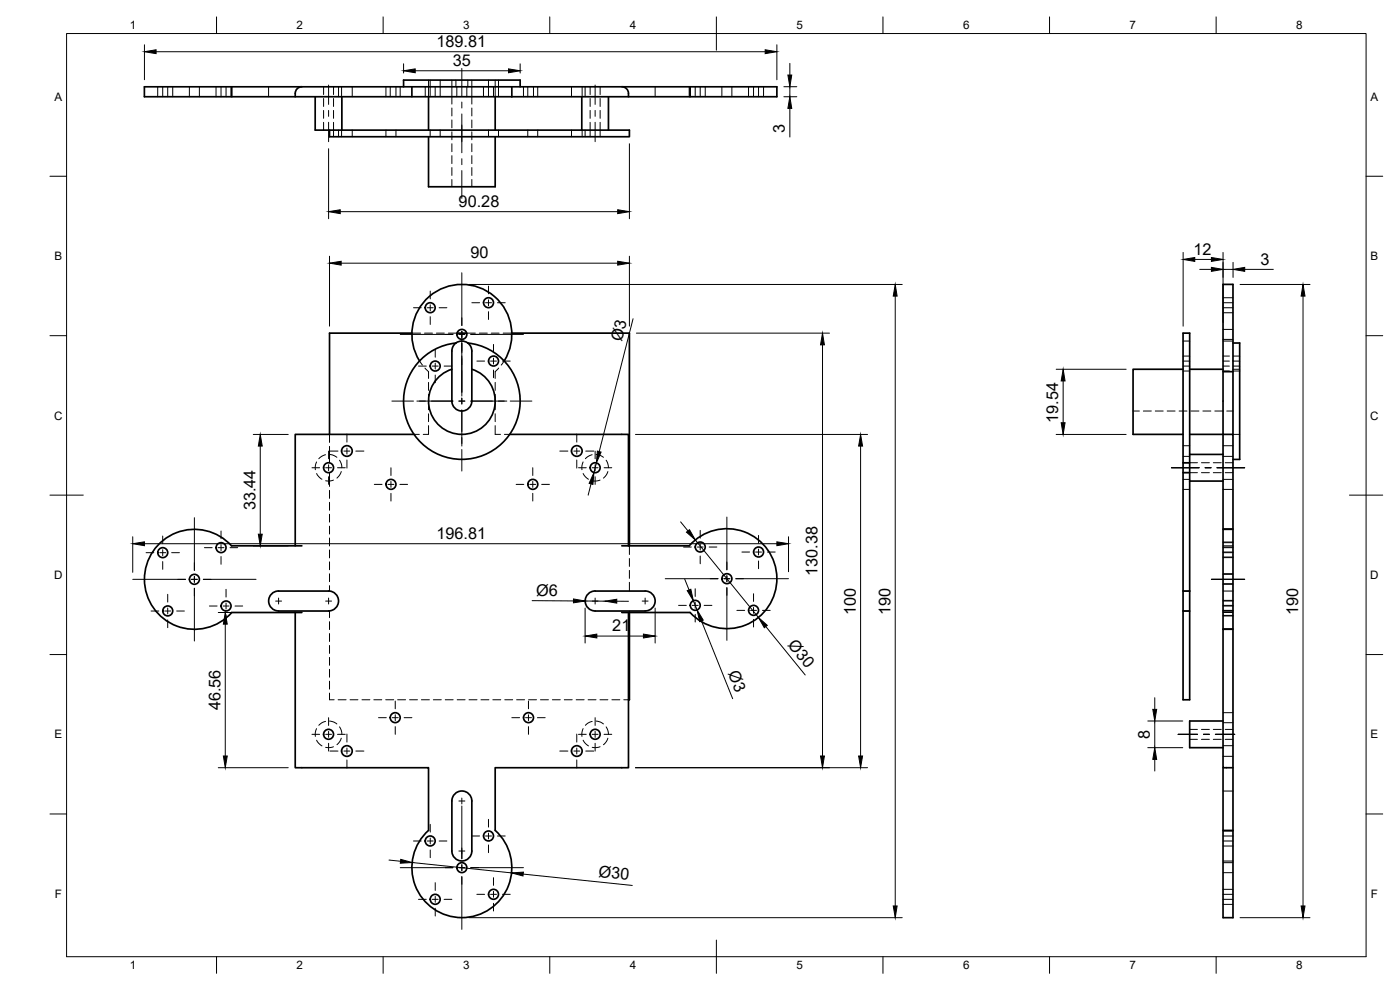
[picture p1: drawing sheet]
<svg xmlns="http://www.w3.org/2000/svg" width="420mm" height="297mm" viewBox="0 0 420 297" stroke-linecap="round" stroke-linejoin="round" font-family="sans-serif">
<defs><g id="words">
<g font-size="4.9">
<text x="131" y="14.1">189.81</text>
<text x="135.9" y="19.8">35</text>
<text x="235.6" y="39.9" transform="rotate(-90 235.6 39.9)">3</text>
<text x="137.6" y="62">90.28</text>
<text x="141.2" y="77.5">90</text>
<text x="358.2" y="76.4">12</text>
<text x="378.2" y="79.4">3</text>
<text x="186.6" y="102.7" transform="rotate(-76 186.6 102.7)">Ø3</text>
<text x="317.6" y="126.8" transform="rotate(-90 317.6 126.8)">19.54</text>
<text x="76.6" y="153.2" transform="rotate(-90 76.6 153.2)">33.44</text>
<text x="131" y="161.7">196.81</text>
<text x="245.4" y="172.8" transform="rotate(-90 245.4 172.8)">130.38</text>
<text x="160.9" y="178.7">Ø6</text>
<text x="256.8" y="184.6" transform="rotate(-90 256.8 184.6)">100</text>
<text x="267.2" y="184.6" transform="rotate(-90 267.2 184.6)">190</text>
<text x="389.6" y="184.6" transform="rotate(-90 389.6 184.6)">190</text>
<text x="183.8" y="189.4">21</text>
<text x="236.3" y="193.5" transform="rotate(51 236.3 193.5)">Ø30</text>
<text x="218.4" y="201.9" transform="rotate(68 218.4 201.9)">Ø3</text>
<text x="66.1" y="213.1" transform="rotate(-90 66.1 213.1)">46.56</text>
<text x="345.1" y="221.7" transform="rotate(-90 345.1 221.7)">8</text>
<text x="179.6" y="263.1" transform="rotate(6 179.6 263.1)">Ø30</text>
</g>
<g font-size="3.5">
<text x="39" y="8.8">1</text>
<text x="89" y="8.8">2</text>
<text x="139" y="8.8">3</text>
<text x="189" y="8.8">4</text>
<text x="239" y="8.8">5</text>
<text x="289" y="8.8">6</text>
<text x="339" y="8.8">7</text>
<text x="389" y="8.8">8</text>
<text x="16.3" y="30.2">A</text>
<text x="411.3" y="30.2">A</text>
<text x="16.3" y="78">B</text>
<text x="411.3" y="78">B</text>
<text x="16.2" y="125.9">C</text>
<text x="411.2" y="125.9">C</text>
<text x="16.2" y="173.7">D</text>
<text x="411.2" y="173.7">D</text>
<text x="16.3" y="221.6">E</text>
<text x="411.3" y="221.6">E</text>
<text x="16.4" y="269.4">F</text>
<text x="411.4" y="269.4">F</text>
<text x="39" y="290.8">1</text>
<text x="89" y="290.8">2</text>
<text x="139" y="290.8">3</text>
<text x="189" y="290.8">4</text>
<text x="239" y="290.8">5</text>
<text x="289" y="290.8">6</text>
<text x="339" y="290.8">7</text>
<text x="389" y="290.8">8</text>
</g>
</g></defs>
<!-- layer: Visible -->
<g fill="none" stroke="#000" stroke-width=".51">
<path d="M69.6 26v3M88.6 28v1M90.6 26a2 2 0 0 0-2 2M94.6 29v10h8M98.9 39v2h90v-2h-6.3M102.6 39h72M102.6 29v10M121.1 26v-2h35v2M123.6 26v3M128.6 29v10M148.6 29v10M153.6 29h-110.3v-3h189.9v3h-44.6"/>
<path d="M153.6 26v3M174.6 39h8M174.6 29v10M182.6 29v10M186.6 26a2 2 0 0 1 2 2M188.6 28v1h-35M207.1 26v3M128.6 41v15h20v-15M123.6 100h-24.7v30.3M137.2 100h2.9M153.6 100h35.3v63.8M136.8 102.9a17.5 17.5 0 0 0-13 26.7 17.5 17.5 0 0 0 29.7 0 17.5 17.5 0 0 0-13.1-26.7"/>
<path d="M140.4 102.9l-1-.5-1.1-.1-1.5 .6M140.4 102.9l.9 1.1 .3 1.3v15a3 3 0 0 1-3 3 3 3 0 0 1-3-3v-15l.3-1.3 .9-1.1M141.6 110.8a10 10 0 0 1 5.1 15.4 10 10 0 0 1-16.2 0 10 10 0 0 1 5.1-15.4M151.3 108.3a15 15 0 0 0-12.7-23 15 15 0 0 0-12.7 23M355 110.8h-15v19.5h15M357 110.8h10.1M367.1 111.5h2.9M370 102.9h2v34.9h-2M124.2 130.3h-35.6v33.5M153 130.3h35.6v33.5M355 138.9h2M357 130.3h13v145h-2.9v-45"/>
<path d="M357 136.3v-36.3h-2v77.3M357 136.3v8M357 136.3h10.1M370 130.3v-45h-2.9v103.5M355 141.8h2M357 144.3v33M357 144.3h10.1M367.1 158.8h2.9M83.6 177.3h15M90.6 163.8h-21.1a15 15 0 0 0-21.6-.7 15 15 0 0 0 .1 21.6 15 15 0 0 0 21.6-.9h21M98.6 177.3a3 3 0 0 1 3 3 3 3 0 0 1-3 3h-15a3 3 0 0 1-3-3 3 3 0 0 1 3-3M178.6 177.3h15"/>
<path d="M178.6 177.3a3 3 0 0 0-3 3 3 3 0 0 0 3 3M186.6 163.8h20.3a15 15 0 0 1 21.5-1.1 15 15 0 0 1 .3 21.6 15 15 0 0 1-21.6-.5h-20.5M193.6 177.3a3 3 0 0 1 3 3 3 3 0 0 1-3 3h-15M357 177.3v32.7h-2v-26.7M357 177.3h-2v6h2M88.6 183.8v46.5h40v18.9a15 15 0 0 0-.8 21.5 15 15 0 0 0 21.6 0 15 15 0 0 0-.8-21.6v-18.8h40v-46.5M188.9 183.8v26.2h-.3M367.1 188.8v41.5h2.9M367.1 188.8h2.9M367.1 216.3h-10.1v8h10.1M136.7 238a2.99 2.99 0 0 1 3.2-.4 2.99 2.99 0 0 1 1.7 2.7v15a3 3 0 0 1-3 3 3 3 0 0 1-3-3v-15a2.99 2.99 0 0 1 1.1-2.3zM367.1 249.2h2.9"/>
<circle cx="129.1" cy="92.3" r="1.49"/>
<circle cx="146.6" cy="90.8" r="1.49"/>
<circle cx="130.6" cy="109.8" r="1.49"/>
<circle cx="138.6" cy="100.3" r="1.49"/>
<circle cx="148.1" cy="108.3" r="1.49"/>
<circle cx="104.1" cy="135.3" r="1.6"/>
<circle cx="173.1" cy="135.3" r="1.6"/>
<circle cx="98.6" cy="140.3" r="1.49"/>
<circle cx="117.3" cy="145.3" r="1.49"/>
<circle cx="159.9" cy="145.3" r="1.49"/>
<circle cx="178.6" cy="140.3" r="1.49"/>
<circle cx="48.8" cy="165.8" r="1.49"/>
<circle cx="58.3" cy="173.8" r="1.49"/>
<circle cx="66.3" cy="164.3" r="1.49"/>
<circle cx="210.2" cy="164.1" r="1.49"/>
<circle cx="218.2" cy="173.6" r="1.49"/>
<circle cx="227.7" cy="165.6" r="1.49"/>
<circle cx="50.3" cy="183.3" r="1.49"/>
<circle cx="67.8" cy="181.8" r="1.49"/>
<circle cx="208.7" cy="181.6" r="1.49"/>
<circle cx="226.2" cy="183.1" r="1.49"/>
<circle cx="118.6" cy="215.3" r="1.49"/>
<circle cx="158.6" cy="215.3" r="1.49"/>
<circle cx="98.6" cy="220.3" r="1.49"/>
<circle cx="104.1" cy="225.3" r="1.6"/>
<circle cx="173.1" cy="225.3" r="1.6"/>
<circle cx="178.6" cy="220.3" r="1.49"/>
<circle cx="129.1" cy="252.3" r="1.49"/>
<circle cx="146.6" cy="250.8" r="1.49"/>
<circle cx="130.6" cy="269.8" r="1.49"/>
<circle cx="138.6" cy="260.3" r="1.49"/>
<circle cx="148.1" cy="268.3" r="1.49"/>
</g>
<!-- layer: Hidden -->
<g fill="none" stroke="#000" stroke-width=".3">
<path d="M47.3 26v3M48.8 26v3M50.3 26v3M51.8 26v3M56.8 26v3M59.8 26v3M64.8 26v3M66.3 26v3M67.8 26v3M69.3 26v3M69.5 26v3M80.6 26v3"/>
<path d="M97.1 26v2.4M97.1 29.6v2.3M97.1 33.1v2.4M97.1 36.7v2.3M100.1 26v2.4M100.1 29.6v2.3M100.1 33.1v2.4M100.1 36.7v4.3M101.6 26v3M101.6 39v2M102.5 26v3M102.5 39v2"/>
<path d="M105.7 26v3M105.7 39v2M115.8 26v3M115.8 39v2M117.1 26v3M118.8 26v3M118.8 39v2M120.1 26v3M127.6 26v3M128.6 24v5M129.1 24v5M129.1 39v2"/>
<path d="M130.6 26v3M132.1 24v5M132.1 39v2M135.6 24v7.2M135.6 32.4v2.4M135.6 36v2.4M135.6 39.5v2.4M136.8 24v2M137.1 26v3M140.1 26v3M140.4 24v2M141.6 24v7.2"/>
<path d="M141.6 32.4v2.4M141.6 36v2.4M141.6 39.5v2.4M145.1 26v3M146.6 24v5M146.6 39v2M148.1 26v3M148.6 24v5M149.6 24v5M149.6 39v2M157.1 26v3M158.4 26v3"/>
<path d="M158.4 39v2M160.1 26v3M161.4 26v3M161.4 39v2M171.5 26v3M171.5 39v2M174.7 26v3M174.7 39v2M175.6 26v3M175.6 39v2M177.1 26v2.4M177.1 29.6v2.3"/>
<path d="M177.1 33.1v2.4M177.1 36.7v4.3M180.1 26v2.4M180.1 29.6v2.3M180.1 33.1v2.4M180.1 36.7v4.3M196.6 26v3M206.8 26v3M207.2 26v3M208.6 26v3M210.1 26v3M211.6 26v3"/>
<path d="M216.6 26v3M219.6 26v3M224.6 26v3M226.1 26v3M227.6 26v3M229.2 26v3M135.6 43.1v2.4M135.6 46.7v2.4M135.6 50.3v2.3M135.6 53.9v2.1M141.6 43.1v2.4M141.6 46.7v2.4"/>
<path d="M141.6 50.3v2.3M141.6 53.9v2.1M123.6 100h2.6M127.4 100h2.4M131 100h2.3M134.6 100h2.6M140.1 100h2.6M143.8 100h2.4M147.4 100h2.4M151 100h2.6M367.1 92.3h2.9M367.1 89.3h2.9"/>
<path d="M367.1 93.8h2.9M367.1 90.8h2.9M367.1 98.8h2.9M125.9 108.3l.9 1.2M127.5 110.4l1.1 1.1v2M128.6 114.7v2.4M128.6 118.3v4.6M148.6 114.7v2.4M148.6 118.3v4.6M149.7 110.4l-1.1 1.1v2M151.3 108.3l-.9 1.2M355 109.8h2"/>
<path d="M355 106.8h2M355 111.3h2M355 108.3h2M355 102.3h2M367.1 109.8h1.9M367.1 106.8h1.9M367.1 111.3h1.9M367.1 108.3h1.9M367.1 102.3h2.9M367.1 101.8h2.9M370 110.8h2M370.1 109.8h1.9"/>
<path d="M370.1 106.8h1.9M370.1 111.3h1.9M370.1 108.3h1.9M95 138.6l-.4 1.2 .1 1.1M97.7 136.4l-1.3 .6-.7 .6M98.9 136.4l.8 .1 1.4 .7M98.9 130.3v2.4M98.9 133.9v5M101.9 138.1l.5 1.1 .2 1.1M124.2 130.3h1.6M128.6 127.7v2.6h-1.6M128.6 124.1v2.4"/>
<path d="M148.6 127.7v2.6h1.6M148.6 124.1v2.4M151.4 130.3h1.6M175 138.6l-.4 1.2v1.1M177.7 136.4l-1.3 .6-.7 .6M178.9 136.4l1.4 .3 .8 .5M181.9 138.1l.5 1.1 .2 1.1M340 123.3h1.9M343.1 123.3h2.4M346.7 123.3h2.4M350.3 123.3h2.4M353.9 123.3h2.3"/>
<path d="M355 136.9h2M355 133.7h2M355 138.8h4.4M357.4 123.3h2.4M360.6 138.8h2.3M361 123.3h2.4M364.1 138.8h2.4M364.6 123.3h2.3M367.1 136.9h2.9M367.1 133.7h2.9M367.7 138.8h2.3M368.2 123.3h1.8"/>
<path d="M370 130.3h2M95 142.1l.6 .8 1 .9M98.9 141.8v4.2M98.9 147.1v2.4M98.9 150.7v2.4M98.9 154.3v2.4M98.9 157.9v2.3M100.1 144l-.9 .3-1.5-.1M102.4 141.5l-.4 1-.9 1M175 142.1l.6 .8 1 .9M180.1 144l-.9 .3-1.5-.1M182.4 141.5l-.4 1-.9 1"/>
<path d="M355 146.8h2M355 143.8h2M355 141.8h4.4M360.6 141.8h2.3M364.1 141.8h2.4M367.1 146.8h2.9M367.1 143.8h2.9M367.1 158.6h2.9M367.7 141.8h2.3M98.9 161.4v2.4M98.9 165v2.4M98.9 168.6v2.3"/>
<path d="M98.9 172.2v2.3M98.9 175.7v1.6M188.9 163.8v2.6M188.9 167.6v2.4M188.9 171.1v2.4M188.9 174.7v2.6M355 177.3h2M367.1 177.3h2.9M367.1 163.8h2.9M367.1 165.8h2.9M367.1 162.8h2.9M367.1 167.3h2.9"/>
<path d="M367.1 164.3h2.9M367.1 167.1h2.9M367.1 164.1h2.9M367.1 165.6h2.9M367.1 162.6h2.9M367.1 175.3h2.9M367.1 172.3h2.9M367.1 175.1h2.9M367.1 172.1h2.9M98.9 183.3v2M98.9 186.5v2.4M98.9 190.1v2.4"/>
<path d="M98.9 193.7v2.4M98.9 197.2v2.4M188.9 183.3v.5M355 183.3h2M367.1 183.3h2.9M367.1 183.8h2.9M367.1 180.3h2.9M367.1 184.8h2.9M367.1 181.8h2.9M367.1 184.6h2.9M367.1 181.6h2.9M367.1 183.1h2.9"/>
<path d="M367.1 180.1h2.9M367.1 188.6h2.9M95 218.6l-.4 1.2 .1 1.1M97.7 216.5l-1.3 .5-.7 .6M98.9 216.4l1.4 .3 .8 .5M98.9 200.8v2.4M98.9 204.4v2.4M98.9 207.9v2.1h1.4M101.5 210h2.4M101.9 218.1l.5 1.1 .2 1.1M105.1 210h2.3M108.6 210h2.4"/>
<path d="M112.2 210h2.4M115.8 210h2.4M119.3 210h2.4M122.9 210h2.4M126.5 210h2.4M130 210h2.4M133.6 210h2.4M137.2 210h2.4M140.8 210h2.4M144.3 210h2.4M147.9 210h2.4M151.5 210h2.4"/>
<path d="M155 210h2.4M158.6 210h2.4M162.2 210h2.4M165.8 210h2.3M169.4 210h2.3M172.9 210h2.4M175 218.6l-.4 1.2v1.1M176.5 210h2.4M177.7 216.5l-1.3 .5-.7 .6M178.9 216.4l1.4 .3 .8 .5M180.1 210h2.3M181.9 218.1l.5 1.1 .2 1.1"/>
<path d="M183.6 210h2.4M187.2 210h1.4M357 218.8h2.4M360.6 218.8h2.3M364.1 218.8h2.4M367.1 216.8h2.9M367.1 213.8h2.9M367.7 218.8h2.3M95 222.1l.6 .9 1 .8M100.1 224.1l-1.5 .2-.9-.1M102.4 221.5l-.4 1-.9 .9M175 222.1l.6 .9 1 .8"/>
<path d="M180.1 224.1l-1.5 .2-.9-.1M182.4 221.5l-.4 1-.9 .9M357 221.8h2.4M360.6 221.8h2.3M364.1 221.8h2.4M367.1 237.3h2.9M367.1 226.9h2.9M367.1 223.7h2.9M367.7 221.8h2.3M367.1 252.3h2.9M367.1 249.4h2.9M367.1 253.8h2.9"/>
<path d="M367.1 250.8h2.9M367.1 258.3h2.9M367.1 258.8h2.9M367.1 269.8h2.9M367.1 266.8h2.9M367.1 271.3h2.9M367.1 268.3h2.9M367.1 261.8h2.9"/>
</g>
<!-- layer: BORDER -->
<g fill="none" stroke="#000" stroke-width=".3">
<path d="M20 10.1h390v276.9h-390zM65 5.1v5M115 5.1v5M165 5.1v5M215 5.1v10M265 5.1v5M315 5.1v5M365 5.1v5M15 52.9h5M410 52.9h5M15 100.7h5M410 100.7h5"/>
<path d="M15 148.6h10M405 148.6h10M15 196.4h5M410 196.4h5M15 244.2h5M410 244.2h5M65 287v5M115 287v5M165 287v5M215 282.1v9.9M265 287v5M315 287v5"/>
<path d="M365 287v5"/>
</g>
<!-- layer: Smart Centers -->
<g fill="none" stroke="#000" stroke-width=".3">
<path d="M98.6 25.5v5.8M98.6 33.1v1.8M98.6 36.7v5.8M138.6 20.5v8.3M138.6 30.6v1.8M138.6 34.2v11.6M178.6 25.5v5.8M178.6 33.1v1.8M178.6 36.7v5.8M138.6 47.6v1.8M138.6 51.2v8.3M124.1 92.3h2.3"/>
<path d="M128.2 92.3h1.8M129.1 87.3v2.4M129.1 91.4v1.8M129.1 95v2.4M131.8 92.3h2.3M138.6 81.8v15.9M138.6 99.3v19.5M141.6 90.8h2.3M145.7 90.8h1.8M146.6 85.8v2.4M146.6 89.9v1.8M146.6 93.5v2.3"/>
<path d="M149.3 90.8h2.3M120.1 100.3h15.8M125.6 109.8h2.3M129.7 109.8h1.8M130.6 104.8v2.4M130.6 109v1.7M130.6 112.5v2.3M133.3 109.8h2.3M137.7 100.3h1.8M138.6 119.5v1.7M141.3 100.3h15.8M143.1 108.3h2.3"/>
<path d="M147.2 108.3h1.8M148.1 103.3v2.4M148.1 107.4v1.8M148.1 111v2.3M150.8 108.3h2.3M98.6 135.3v2.4M98.6 139.5v1.7M99 135.3h2.4M103.2 135.3h1.8M104.1 130.2v2.5M104.1 134.5v1.7M104.1 138v2.4"/>
<path d="M106.8 135.3h2.4M117.6 120.3h6.5M125.1 120.3h10.8M137.7 120.3h1.8M138.6 123v10.8M138.6 134.9v6.4M141.3 120.3h10.8M153.1 120.3h6.5M168 135.3h2.4M172.2 135.3h1.8M173.1 130.2v2.5M173.1 134.5v1.7"/>
<path d="M173.1 138v2.4M175.8 135.3h2.4M178.6 135.3v2.4M178.6 139.5v1.7M58.3 155.3v15.8M66.3 159.3v2.3M93.6 140.3h2.3M97.7 140.3h1.8M98.6 143v2.3M101.3 140.3h2.3M112.3 145.3h2.4M116.4 145.3h1.8"/>
<path d="M117.3 140.3v2.4M117.3 144.4v1.8M117.3 148v2.3M120 145.3h2.3M154.9 145.3h2.3M159 145.3h1.8M159.9 140.3v2.4M159.9 144.4v1.8M159.9 148v2.3M162.6 145.3h2.3M173.6 140.3h2.3M177.7 140.3h1.8"/>
<path d="M178.6 143v2.3M181.3 140.3h2.3M210.1 159.1v2.4M218.1 155.1v15.9M351.6 140.3h8.3M361.7 140.3h1.8M365.2 140.3h8.3M39.8 173.8h15.9M43.8 165.8h2.4M47.9 165.8h1.8M48.8 160.8v2.3M48.8 164.9v1.8"/>
<path d="M48.8 168.5v2.3M50.3 178.3v2.3M51.5 165.8h2.3M57.4 173.8h1.8M58.3 172.9v1.8M58.3 176.5v15.8M61 173.8h15.8M61.3 164.3h2.4M65.4 164.3h1.8M66.3 163.4v1.8M66.3 167v2.3M67.8 176.8v2.3"/>
<path d="M69 164.3h2.3M83.6 179.4v1.8M98.6 179.4v1.8M178.6 179.4v1.8M193.6 179.4v1.8M199.6 173.6h15.9M205.1 164.1h2.4M208.6 176.6v2.4M209.3 164.1h1.7M210.1 163.2v1.8M210.1 166.8v2.3M212.8 164.1h2.3"/>
<path d="M217.3 173.6h1.7M218.1 172.7v1.8M218.1 176.3v15.8M220.8 173.6h15.8M222.7 165.6h2.3M226.1 178.1v2.4M226.8 165.6h1.7M227.6 160.6v2.4M227.6 164.7v1.8M227.6 168.3v2.3M230.3 165.6h2.3M363.6 173.8h9.9"/>
<path d="M45.3 183.3h2.4M49.4 183.3h1.8M50.3 182.4v1.8M50.3 186v2.3M53 183.3h2.3M62.8 181.8h2.4M67 181.8h1.7M67.8 180.9v1.8M67.8 184.5v2.3M70.5 181.8h2.3M82.7 180.3h1.8M97.7 180.3h1.8"/>
<path d="M177.7 180.3h1.8M192.7 180.3h1.8M203.6 181.6h2.4M207.8 181.6h1.7M208.6 180.7v1.8M208.6 184.3v2.3M211.3 181.6h2.4M221.1 183.1h2.4M225.3 183.1h1.7M226.1 182.3v1.7M226.1 185.8v2.3M228.8 183.1h2.3"/>
<path d="M98.6 215.3v2.4M98.6 219.4v1.8M113.6 215.3h2.3M117.7 215.3h1.8M118.6 210.3v2.4M118.6 214.4v1.8M118.6 218v2.3M121.3 215.3h2.3M153.6 215.3h2.3M157.7 215.3h1.8M158.6 210.3v2.4M158.6 214.4v1.8"/>
<path d="M158.6 218v2.3M161.3 215.3h2.3M178.6 215.3v2.4M178.6 219.4v1.8M93.6 220.3h2.3M97.7 220.3h1.8M98.6 223v2.3M99 225.3h2.4M101.3 220.3h2.3M103.2 225.3h1.8M104.1 220.2v2.5M104.1 224.4v1.8"/>
<path d="M104.1 228v2.4M106.8 225.3h2.4M138.6 239.4v1.8M168 225.3h2.4M172.2 225.3h1.8M173.1 220.2v2.5M173.1 224.4v1.8M173.1 228v2.4M173.6 220.3h2.3M175.8 225.3h2.4M177.7 220.3h1.8M178.6 223v2.3"/>
<path d="M181.3 220.3h2.3M353.6 220.3h5.8M361.2 220.3h1.7M364.7 220.3h5.9M124.1 252.3h2.3M128.2 252.3h1.8M129.1 247.3v2.4M129.1 251.4v1.8M129.1 255v2.3M131.8 252.3h2.3M137.7 255.3h1.8M137.7 240.3h1.8"/>
<path d="M138.6 241.8v15.9M138.6 259.4v1.8M141.6 250.8h2.3M145.7 250.8h1.8M146.6 245.8v2.4M146.6 249.9v1.8M146.6 253.5v2.3M149.3 250.8h2.3M120.1 260.3h15.8M125.6 269.8h2.3M129.7 269.8h1.8M130.6 264.8v2.4"/>
<path d="M130.6 269v1.7M130.6 272.5v2.3M133.3 269.8h2.3M137.7 260.3h1.8M138.6 263v15.8M141.3 260.3h15.8M143.1 268.3h2.3M147.2 268.3h1.8M148.1 263.3v2.3M148.1 267.4v1.8M148.1 271v2.3M150.8 268.3h2.3"/>
</g>
<!-- layer: FD_Dimensions -->
<g fill="none" stroke="#000" stroke-width=".3">
<path d="M43.3 13.4v10.5M46.8 15.5h182.8M121.1 19.1v2.8M156.1 19.1v2.8M233.2 13.4v10.5M237 19v3.5M124.6 21.2h28M235.2 26h3.9M235.2 29h3.9M237 26v3M237 32.5v8.6M98.6 44.6v21"/>
<path d="M188.9 43.1v22.5M98.9 76.9v21M102.1 63.5h83.3M102.4 79h83M188.9 76.9v21M355.1 75.7v22.2M358.6 77.8h5M367.1 75.7v21M370.1 78.7v4.5M140.7 85.4h130.1M190 95.6l-10.2 39.9M191 100h57.9"/>
<path d="M268.7 88.8v183M360.1 80.8h3.5M367.1 80.8h3M372.2 85.4h20.9M373.5 80.8h8.6M391.1 88.8v183M246.8 103.5v123.3M317 110.8h21M319.1 114.3v12.5M76 130.4h10.5M78.1 133.8v26.5M179 138.9l-.8 2.9"/>
<path d="M190.7 130.4h69.7M258.3 133.8v93M317 130.4h21M177.4 145.2l-.9 3.4M204.3 156.6l2.2 2.7M39.8 161v10.7M43.3 163.1h189.9M76 163.8h10.5M205.5 173.7l1.3 3.3M208.7 162l18.9 23.3M236.6 161v10.5M65.5 183.8h21"/>
<path d="M67.6 187.3v39.5M159.7 180.2l12.4 .1M175.6 182.4v10.5M175.6 180.3l6 .1M179.1 190.8h14M185.1 180.4h3.5M196.6 182.4v10.5M208.1 180.2l1.1 2.8M210.5 186.3l9.4 23.3M229.8 188l11.9 14.5M344.5 216.3h10.5M346.6 209.3v3.5"/>
<path d="M346.6 216.3v8M65.5 230.3h21M190.7 230.3h69.7M344.5 224.3h10.5M346.6 227.8v3.5M116.7 258l3.5 .4M123.7 258.8l29.8 3.1M140.7 275.3h130.1M157 262.3l32.8 3.4M372.2 275.3h20.9"/>
</g>
<g fill="#000" stroke="#000" stroke-width=".3">
<path d="M43.3 15.5l3.5-.6v1.2zM229.6 14.9l3.6 .6-3.6 .6zM121.1 21.2l3.5-.5v1.1zM152.6 20.7l3.5 .5-3.5 .6zM236.5 22.5h1.1l-.6 3.5zM237 29l.6 3.5h-1.1zM98.6 63.5l3.5-.6v1.2zM98.9 79l3.5-.6v1.2zM185.4 78.4l3.5 .6-3.5 .6zM185.4 62.9l3.5 .6-3.5 .6zM355.1 77.8l3.5-.5v1.1zM363.6 77.3l3.5 .5-3.5 .6z"/>
<path d="M268.7 85.4l.5 3.4h-1.1zM363.6 80.2l3.5 .6-3.5 .6zM370.1 80.8l3.4-.6v1.2zM391.1 85.4l.5 3.4h-1.1zM246.8 100l.6 3.5h-1.1zM319.1 110.8l.5 3.5h-1.1zM78.1 130.4l.6 3.4h-1.2zM179.3 135.3l1.1 .3-1.4 3.3zM258.3 130.4l.6 3.4h-1.2zM318.5 126.8h1.1l-.5 3.6zM178.2 141.8l-.3 3.5-1.1-.3zM206 159.7l.9-.8 1.8 3.1z"/>
<path d="M39.8 163.1l3.5-.5v1.1zM77.5 160.3h1.2l-.6 3.5zM172.1 179.7l3.5 .6-3.5 .6zM181.6 180.4l3.5-.6v1.2zM206.2 177.2l1.1-.4 .8 3.4zM233.2 162.6l3.4 .5-3.4 .6zM67.6 183.8l.6 3.5h-1.2zM175.6 190.8l3.5-.5v1.1zM193.1 190.3l3.5 .5-3.5 .6zM209.2 183l1.9 3.1-1.1 .4zM227.6 185.3l2.7 2.3-.9 .7zM346 212.8h1.1l-.5 3.5z"/>
<path d="M67 226.8h1.2l-.6 3.5zM246.3 226.8h1.1l-.6 3.5zM257.7 226.8h1.2l-.6 3.5zM346.6 224.3l.5 3.5h-1.1zM120.3 257.8l3.4 1-3.6 .2zM153.5 261.9l3.6-.2-.1 1.1zM268.1 271.8h1.1l-.5 3.5zM390.5 271.8h1.1l-.5 3.5z"/>
</g>
<use href="#words"/>
</svg>
